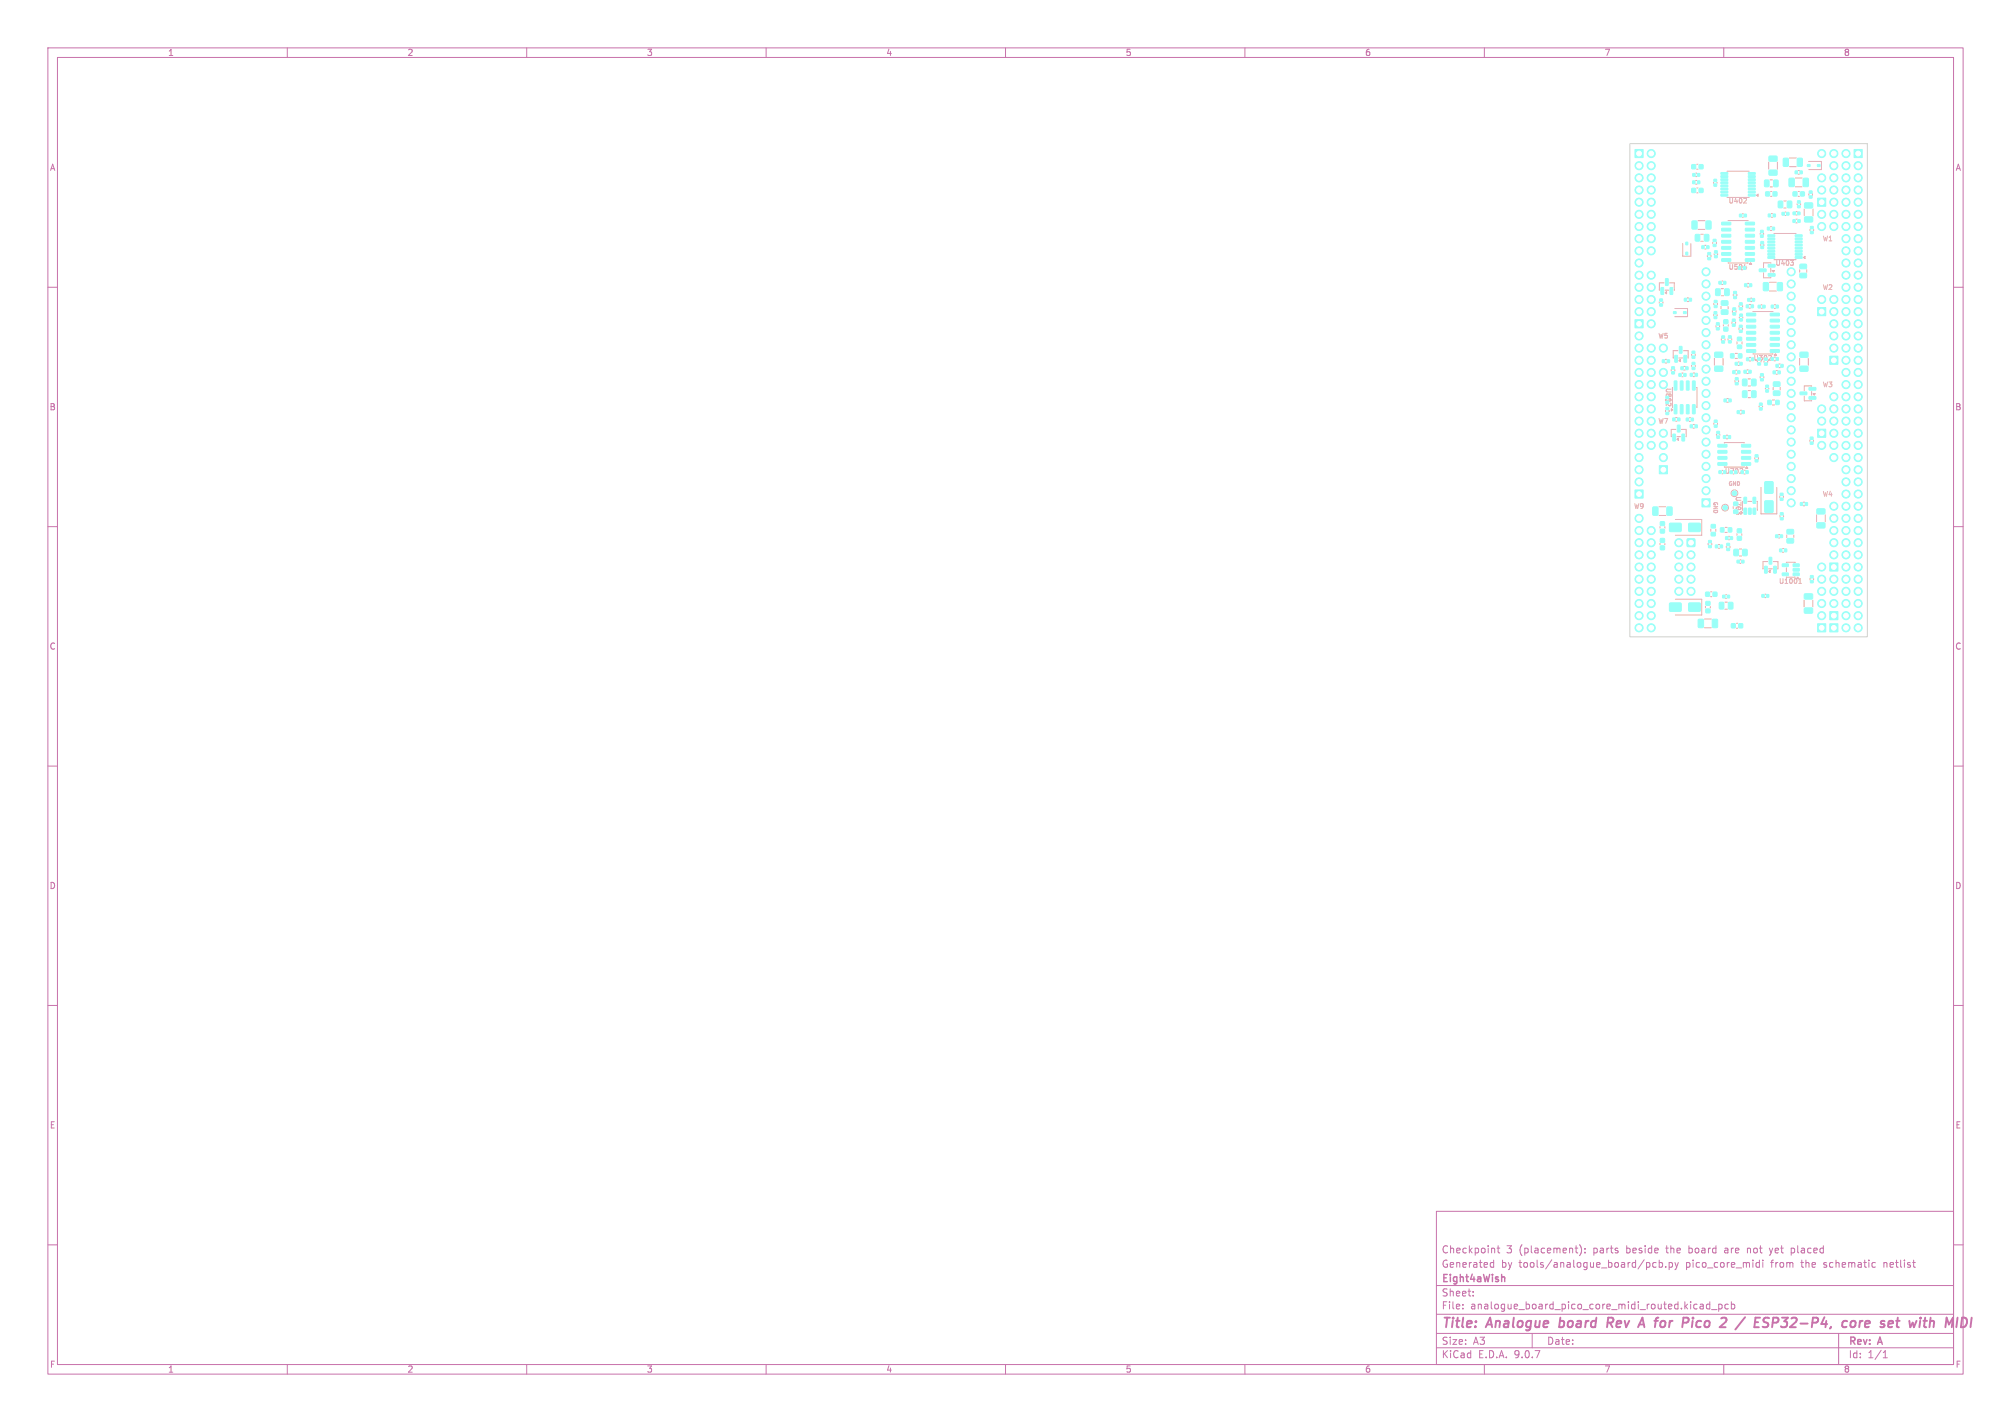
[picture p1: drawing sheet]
<svg xmlns="http://www.w3.org/2000/svg" width="420mm" height="297mm" viewBox="0 0 420 297" stroke-linecap="round" stroke-linejoin="round" font-family="sans-serif">
<defs><g id="words">
<g font-size="2.8" fill="#c872ab">
<text x="301" y="277.9">Title:</text>
<text x="310.6" y="277.9">Analogue</text>
<text x="326.5" y="277.9">board</text>
<text x="337.3" y="277.9">Rev</text>
<text x="344.9" y="277.9">A</text>
<text x="348.9" y="277.9">for</text>
<text x="355.4" y="277.9">Pico</text>
<text x="364.2" y="277.9">2</text>
<text x="368.4" y="277.9">/</text>
<text x="372.9" y="277.9">ESP32-P4,</text>
<text x="392" y="277.9">core</text>
<text x="400.8" y="277.9">set</text>
<text x="407.6" y="277.9">with</text>
</g>
<g font-size="2.1" fill="#c872ab">
<text x="301" y="262">Checkpoint</text>
<text x="314.6" y="262">3</text>
<text x="317.3" y="262">(placement):</text>
<text x="332.9" y="262">parts</text>
<text x="339.9" y="262">beside</text>
<text x="348.4" y="262">the</text>
<text x="353.2" y="262">board</text>
<text x="360.8" y="262">are</text>
<text x="365.7" y="262">not</text>
<text x="370.6" y="262">yet</text>
<text x="375.1" y="262">placed</text>
<text x="301" y="268.2">Eight4aWish</text>
<text x="301" y="265">Generated</text>
<text x="313.5" y="265">by</text>
<text x="317.3" y="265">tools/analogue_board/pcb.py</text>
<text x="352.2" y="265">pico_core_midi</text>
<text x="370.2" y="265">from</text>
<text x="376.6" y="265">the</text>
<text x="381.4" y="265">schematic</text>
<text x="394" y="265">netlist</text>
<text x="301" y="273.7">File:</text>
<text x="301" y="271">Sheet:</text>
<text x="307.1" y="273.7">analogue_board_pico_core_midi_routed.kicad_pcb</text>
<text x="301" y="281.1">Size:</text>
<text x="307.6" y="281.1">A3</text>
<text x="323" y="281.1">Date:</text>
<text x="386" y="281.3">Rev:</text>
<text x="392.4" y="281.3">A</text>
<text x="301" y="283.9">KiCad</text>
<text x="308.7" y="283.9">E.D.A.</text>
<text x="316.3" y="283.9">9.0.7</text>
<text x="386" y="283.9">Id:</text>
<text x="390.1" y="283.9">1/1</text>
</g>
<g font-size="1.8" fill="#c872ab">
<text x="35" y="11.9">1</text>
<text x="85" y="11.9">2</text>
<text x="135" y="11.9">3</text>
<text x="185" y="11.9">4</text>
<text x="235" y="11.9">5</text>
<text x="285" y="11.9">6</text>
<text x="335" y="11.9">7</text>
<text x="385" y="11.9">8</text>
<text x="10.3" y="35.9">A</text>
<text x="408.3" y="35.9">A</text>
<text x="10.3" y="85.9">B</text>
<text x="408.2" y="85.9">B</text>
<text x="10.3" y="135.9">C</text>
<text x="408.2" y="135.9">C</text>
<text x="10.3" y="185.9">D</text>
<text x="408.2" y="185.9">D</text>
<text x="10.3" y="235.9">E</text>
<text x="408.3" y="235.9">E</text>
<text x="10.3" y="285.9">F</text>
<text x="35" y="286.9">1</text>
<text x="85" y="286.9">2</text>
<text x="135" y="286.9">3</text>
<text x="185" y="286.9">4</text>
<text x="235" y="286.9">5</text>
<text x="285" y="286.9">6</text>
<text x="335" y="286.9">7</text>
<text x="385" y="286.9">8</text>
<text x="408.3" y="285.9">F</text>
</g>
<g font-size="1.4" fill="#e8b2a7">
<text x="360.9" y="42.7">U402</text>
<text x="380.5" y="50.6">W1</text>
<text x="370.7" y="55.7">U403</text>
<text x="380.5" y="60.7">W2</text>
<text x="346.2" y="70.9">W5</text>
<text x="380.5" y="81.1">W3</text>
<text x="346.2" y="88.7">W7</text>
<text x="341.1" y="106.5">W9</text>
<text x="380.5" y="103.9">W4</text>
<text x="371.4" y="122.1">U1001</text>
</g>
<g font-size="1.4" fill="#9afff8">
<text x="360.9" y="56.5">U504</text>
<text x="366.1" y="75.5">U302</text>
<text x="347.7" y="80.9" transform="rotate(90 347.7 80.9)">U802</text>
<text x="360.1" y="99.1">U702</text>
<text x="362.3" y="103.6" transform="rotate(90 362.3 103.6)">U703</text>
</g>
<g font-size="1.1" fill="#e8b2a7">
<text x="360.9" y="101.6">GND</text>
<text x="357.7" y="104.7" transform="rotate(90 357.7 104.7)">GND</text>
</g>
</g></defs>
<g fill="none" stroke="#c872ab" stroke-width=".21">
<path d="M10 10h400v277h-400zM12 12h396v273h-396zM60 10v2M110 10v2M160 10v2M210 10v2M260 10v2M310 10v2M360 10v2M10 60h2M408 60h2M10 110h2"/>
<path d="M408 110h2M10 160h2M408 160h2M10 210h2M408 210h2M300 253h108v32h-108zM329.9 260a1.72 1.72 0 0 1 0 2.3M10 260h2M300 278.5h108M300 274.5h108M300 268.5h108M305.5 273.2v.2"/>
<path d="M305.5 272.5v.1M307.7 270.5v.2M307.7 269.8v.1M311.4 264.6h.5M311.4 263.8h.5M311.9 263.2v1.5M312.1 260.8l.1 .9M312.7 260.7h.5M312.9 260.2v1.3l.3 .2M320 278.5v3M328.9 260.7h.6M329.4 261.7h.1"/>
<path d="M331 261.5v.2M331 260.8v.1M345.9 263.8l-.5-.1-.2 .3 .1 .6h.6M346.5 263.8l.4-.1 .3 .3-.1 .6h-.6M346.5 263.2v1.5M347.9 264.5v.2M348.6 263.8l.4-.1 .3 .3-.1 .6h-.6M348.6 263.7v1.5M349.8 263.7l.4 1M350.2 264.7l-.4 .5M350.5 263.7l-.3 1M355.1 272.5h.6v.9"/>
<path d="M355.1 273.3h.6M355.7 272.7l-.6 .2M357.1 272.5l-.4-.1-.3 .3 .1 .6h.6M357.1 271.9v1.5M357.4 273.5h1.2M358.9 272.5l.5-.1 .3 .3-.2 .6h-.6M358.9 272.4v1.5M360.2 261.2v.4M360.9 272.5l-.4-.1-.3 .3 .2 .6h.5M361.6 272.5l.4-.1 .3 .3-.1 .6h-.6M361.6 271.9v1.5M364.9 260.7v1"/>
<path d="M365.2 260.7l-.3 .1M366.8 264.5l.2 .2 .4-.1M367.4 263.8l-.4-.1-.2 .1M367.4 263.2v1.5M368.2 263.2v.1M368.2 263.7v1M369.5 260.7l.4 1-.4 .5M374.1 260.8h.6M374.1 261.6h.6M374.1 260.7v1.5M384 278.5v6.5M391.2 263.7l.5 .1"/>
<path d="M391.7 264.6l-.5 .1M408 260h2M60 285v2M110 285v2M160 285v2M210 285v2M260 285v2M300 281.5h108M310 285v2M360 285v2M393.3 283.6h.9M393.3 282.5l.4-.4v1.5"/>
</g>
<g fill="none" stroke="#c872ab" stroke-width=".4">
<path d="M325.6 277.1l.2 .1M325.9 275.2l-.3 2M336.2 276.3l.6 .9M336.6 275.2h-.7l-.3 2M336.7 276.2l-1 .1M347.8 276.1v.7M354.7 275.9l-.4 .4-.1 .5 .2 .3 .6 .1M364.5 275.1l-2.1 2.6M366.4 277.2h.9M366.5 276.2h.7M366.6 275.2h1M370.3 275.2l1 .1a.58 .58 0 0 1-.3 1h-.8"/>
<path d="M371.9 277l.3 .2M387.5 276.1v.7M388.5 275.9l-.2 1.3M389 275.9l-.4 .1-.2 .3M389.5 276.5l1-.2-.1-.3h-.7l-.2 .9 .2 .3 .6-.1M396.3 275.2l-.2 1.7M400.3 275.9l-.6 1.3-.2-.9-.5 .9M407 276.6l-.5-1.4-.2 2"/>
</g>
<path d="M314 266.7l.3 .2v.8" fill="none" stroke="#c872ab" stroke-width=".3"/>
<g fill="none" stroke="#e8b2a7" stroke-width=".21">
<path d="M354.1 37.7h.3M354.1 38.5h.3M354.1 36.2h.3M354.1 36.9h.3M354.3 34.3h.3M354.3 35.3h.3M354.3 39.3h.3M357.9 38.1v.2M358.6 38.1v.2M360.7 35.8h4.6M369.4 33.9v1.4M369.7 37.6h.5"/>
<path d="M369.7 39h.5M369.8 40h.3M371.2 33.9v1.4M373.7 33h1.4M373.7 34.8h1.4M374.9 37.2h1.5M374.9 39h1.5M375.5 35.6h.3M375.5 36.4h.3M375.5 40h.3M377.7 33.7h2.7v1.7h-2.7M347.6 59.1h-1v1.5"/>
<path d="M348.7 59.1h1l-.1 1.5M351.4 50.9v2.6h1.7v-2.6M354.3 40.3h.3M354.6 46.1h1.5M354.6 47.9h1.5M355.2 48.9h.5M355.2 50.4h.5M356 51.2h.3M356 52h.3M356.6 53.3v.4M357.3 53.3v.4M357.7 50.6v.3"/>
<path d="M358 53v.2M358.5 50.6v.3M358.7 53v.2M359.6 58.7h.2M359.6 59.4h.2M360.7 41.2h4.6M360.9 46.1h4.1M360.9 54.9h4.1M363.9 44.7h.2M363.9 45.4h.2M364.2 55.9h.6M364.7 41.5v.3l-.6 .6h.7"/>
<path d="M364.9 59.2h.4M364.9 59.9h.4M367.6 48.7v.2M367.7 51.1v.2M368.3 57v1h1.5M368.3 48.7v.2M368.4 51.1v.2M369.5 59h1.5M369.7 47.4h.3M369.7 48.1h.3M369.8 41h.3M369.8 54.9h-1.5v1"/>
<path d="M369.8 56.1v.7M369.9 44.6h.3M369.9 45.4h.3M370.5 54.2h4.6M370.5 48.8h4.6M372.5 42h.6M372.5 43.4h.6M372.8 44.3h.2M372.8 45h.2M373.9 54.4h.7l-.4 .4M374.5 54.8v.6M375 45.8h.4"/>
<path d="M375 46.5h.4M375.1 44.2h.2M375.1 44.9h.2M375.3 42.6v.2M375.5 41h.3M375.9 56.3v.6M376 42.6v.2M376.8 43.6v1.5M377.3 56.3v.6M377.8 40.5v.3M378 47.9v.3M378.5 40.5v.3"/>
<path d="M378.6 43.6v1.5M378.8 47.9v.3M346.5 63v.3M347.3 63v.3M347.7 60.6h.8M347.8 75.1h.3M347.8 75.8h.3M349 77.2v.3M349.8 64.4h2.6v1.7h-2.6M349.8 77.2v.3M350.4 73.2h-1l.1 1.6M350.6 74.8h.8"/>
<path d="M351.2 77.9h.3M351.2 78.7h.3M351.6 73.2h1l-.1 1.6M351.6 77.3h.4M351.6 76.5h.4M352.4 63h.3M352.4 62.2h.3M353.3 73.9v.3M353.3 76.3v.3M353.6 78.7h.3M353.6 77.9h.3M354.1 73.9v.3"/>
<path d="M354.1 76.3v.3M357.9 65.7v.2M357.9 63.3v.3M358 74.8v1.5M358.4 68v.3M358.6 65.7v.2M358.7 63.3v.3M359.1 68v.3M359.4 64v.5M359.5 60.3h.5M359.5 61.8h.5M359.5 70.8v.3"/>
<path d="M359.9 74.8v1.5M359.9 67.8v.3M360.3 70.8v.3M360.9 70.7v.3M360.9 64v.5M360.9 67.8v.3M361.7 70.7v.3M361.7 67.2v.4M361.8 64.9v.3M362 61.5v.3M362.3 79.5v.3M362.4 73.8h.4"/>
<path d="M362.4 74.9h.4M362.5 67.2v.4M362.5 77.3h.3M362.5 78.1h.3M362.6 64.9v.3M362.7 61.5v.3M362.8 71.4v.5M363 75.6h.2M363 76.3h.2M363.1 79.5v.3M363.2 68.5v.3M363.2 63.8v.3"/>
<path d="M363.3 66.2v.2M363.8 71.4v.5M363.9 68.5v.3M363.9 63.8v.3M364 66.2v.2M364.8 77.3h.3M364.8 78h.3M365.1 79.1h.5M365.3 63.6h.3M365.3 64.4h.3M365.4 74.7h.3M365.4 75.4h.3"/>
<path d="M365.6 62.3h.2M365.6 63h.2M366.1 65.1h4.1M366.1 73.9h4.1M367.6 78.6v.3M367.8 64.4h.2M367.8 63.7h.2M368.4 78.6v.3M369.5 60.8h1.5M369.9 74.3v.4l-.6 .5h.7M370.5 64.4h.3M370.5 63.6h.3"/>
<path d="M370.5 74.6h.3M370.5 75.4h.3M370.9 77.4h.3M370.9 78.2h.3M371.5 76h.3M371.5 76.8h.3M375.8 74.8v1.5M377.7 74.8v1.5M347.8 85.7v.3M348.6 85.7v.3M348.9 84.7h-.3l-.6-.6v.7M349.4 80.9v4.2"/>
<path d="M349.9 87.2h.4M349.9 88h.4M350 89.7h-1l.1 1.5M350.2 91.2h.8M351.1 89.7h1v1.5M352.8 87.2h.3M352.8 88h.3M353.6 88.7h.3M353.6 89.4h.3M354.3 80.9v4.2M357.9 88.3v.3M358.5 90.7v.2"/>
<path d="M358.7 88.3v.3M359.2 90.7v.2M359.6 98.2h.2M359.6 99h.2M360.1 92.5h4.1M360.1 97.5h4.1M360.5 90.9h.3M360.5 91.7h.3M360.6 83.3h.4M360.6 84h.4M363.4 85.7h.3M363.4 86.5h.3"/>
<path d="M363.9 97.9v.4l-.6 .6h.7M364.2 98.2h.3M364.2 99h.3M365.1 80.6h.5M365.1 81.6h.5M365.1 83.1h.5M366.5 95.6v.3M367.2 95.6v.3M367.4 84.8v.2M368.1 84.8v.2M368.7 81.1v.2M369.4 81.1v.2"/>
<path d="M370.1 83.5h.5M370.1 84.6h.5M370.3 80.9v.5M371.8 80.9v.5M376.8 82.7v1h1.5M378 91.9v.3M378.3 80.6h-1.5v1M378.3 81.8v.7M378.7 91.9v.3M346.5 105.8h1.4M346.5 107.7h1.4M346.7 110v.3"/>
<path d="M346.7 113.5v.3M347.7 110v.3M347.7 113.5v.3M349.9 108.5h5.5v3.3h-5.5M356.7 113.5v.3M357.3 110.5v.5M357.5 113.5v.3M358.3 110.5v.5M358.8 113.7h.3M358.8 114.5h.3M360.3 110.2h.4M360.3 111.2h.4"/>
<path d="M360.5 114.1v.3M361 112h.2M361 112.7h.2M361.3 114.1v.3M362.6 107.3h.6M362.7 111.5v.3M363.3 114.7h.4M363.3 116.1h.4M363.4 116.9h.2M363.4 117.7h.2M363.6 106.8v.6l-.4-.3M363.8 111.5v.3"/>
<path d="M363.9 104.7v1.8M365.1 104.7h.7M367 104.7v1.8M367.8 101.8v5.5h3.3v-5.5M369.2 117.3h-1v1.5M369.4 118.8h.7M370.3 117.3h1v1.5M371.4 111.6h.3M371.4 112.4h.3M371.7 103.6v.3M371.7 107.7v.3M372.3 114.6h.3"/>
<path d="M372.3 115.3h.3M372.5 103.6v.3M372.5 107.7v.3M373.1 117.5h1.8M373.1 118.6v.8M373.2 111.7v.6M374.6 111.7v.6M376.6 104.9h.3M376.6 105.6h.3M379.4 107.5v1.5M381.2 107.5v1.5M349.9 125.2h5.5v3.3h-5.5"/>
<path d="M356 129.3h1.4M356 131.1h1.4M356.2 126.6v.4M357.2 126.6v.4M357.2 123.6h.3M357.2 124.6h.3M360.2 125.8h.6M360.2 127.2h.6M360.4 124.2h.2M360.4 125h.2M362.6 130.2h.3M362.6 131.2h.3"/>
<path d="M368.6 124.1h.2M368.6 124.8h.2M373.1 120.5h1.8M375.7 121.9h.5M375.8 121.1l.1-.2v1M376.8 125.3v1.5M378 120.8v.3M378.6 125.3v1.5M378.8 120.8v.3"/>
<circle cx="360.3" cy="106" r=".7"/>
<circle cx="362.2" cy="103" r=".7"/>
</g>
<g fill="#e8b2a7" stroke="#e8b2a7" stroke-width=".21">
<path d="M364.8 97.5l.2 .3h-.5z"/>
<path d="M369.4 119.3l.3-.2v.5z"/>
<path d="M376.6 53.8l.4-.3v.5z"/>
<path d="M366.8 40.8l.4-.3v.5z"/>
<path d="M370.1 56.5h.5l-.2 .3z"/>
<path d="M375.4 120.5l.3 .3h-.5z"/>
<path d="M350.6 75.3l.4-.2v.4z"/>
<path d="M378.6 82.2h.5l-.2 .3z"/>
<path d="M370.8 73.9l.2 .3h-.5z"/>
<path d="M365.6 54.9l.2 .3h-.5z"/>
<path d="M350.2 91.7l.3-.2v.5z"/>
<path d="M347.7 61.1l.4-.2v.5z"/>
<path d="M363.6 106.8l.3 .3-.3 .2z"/>
<path d="M349 85.4l.4 .2-.4 .2z"/>
</g>
<g fill="#9afff8" stroke="#9afff8" stroke-width=".21">
<path d="M379.6 130.3h1.7v1.7h-1.7z"/>
<path d="M341.5 66.8h1.7v1.7h-1.7z"/>
<path d="M382.1 117.6h1.7v1.7h-1.7z"/>
<path d="M379.6 41.4h1.7v1.7h-1.7z"/>
<path d="M341.5 31.2h1.7v1.7h-1.7z"/>
<path d="M341.5 102.3h1.7v1.7h-1.7z"/>
<path d="M382.1 127.7h1.7v1.7h-1.7z"/>
<path d="M382.1 130.3h1.7v1.7h-1.7z"/>
<path d="M346.5 97.3h1.7v1.7h-1.7z"/>
<path d="M379.6 64.2h1.7v1.7h-1.7z"/>
<path d="M355.4 104.2h1.7v1.7h-1.7z"/>
<path d="M352.4 112.6h1.5v1.5h-1.5z"/>
<path d="M382.1 74.4h1.7v1.7h-1.7z"/>
<path d="M379.6 89.6h1.7v1.7h-1.7z"/>
<path d="M387.2 31.2h1.7v1.7h-1.7z"/>
<path d="M367.5 85.2h.5v.4h-.5z"/>
<path d="M367.5 84.2h.5v.5h-.5z"/>
<path d="M376.9 127h1.5l.2 .2v.7l-.3 .2h-1.4l-.1-.2z"/>
<path d="M376.9 124.1l1.5-.1 .2 .2v.8l-.3 .2-1.4-.1-.1-.2z"/>
<path d="M361 110.3h.7v.8h-.7z"/>
<path d="M359.3 110.3h.7v.8h-.7z"/>
<path d="M373.1 44.4h.5v.5h-.5z"/>
<path d="M372.2 44.4h.5v.5h-.5z"/>
<path d="M375.9 35.7h.5v.6h-.5z"/>
<path d="M374.9 35.7h.5v.6h-.5z"/>
<path d="M357.8 123.7h.7v.8h-.7z"/>
<path d="M356.2 123.7h.8v.8h-.8z"/>
<path d="M375.9 76.5h1.6l.1 .2v.7l-.2 .2h-1.4l-.1-.3z"/>
<path d="M375.9 73.6l1.6-.1 .1 .3v.7l-.2 .2-1.4-.1-.1-.2z"/>
<path d="M359 98.3h.5v.6h-.5z"/>
<path d="M364.6 98.3h.5v.6h-.5z"/>
<path d="M363.6 98.3h.5v.6h-.5z"/>
<path d="M375.5 45.9h.4v.5h-.4z"/>
<path d="M374.5 45.9h.4v.5h-.4z"/>
<path d="M357.8 51h.6v.5h-.6z"/>
<path d="M357.8 50h.6v.5h-.6z"/>
<path d="M358.1 53.3h.5v.5h-.5z"/>
<path d="M358.1 52.4h.5v.5h-.5z"/>
<path d="M370.4 81.7l1.2-.1 .2 .3v.6l-.3 .1h-1l-.2-.2z"/>
<path d="M370.4 79.8l1.2-.1 .2 .3v.6l-.3 .1h-1l-.2-.2z"/>
<path d="M352.1 52.7h.4v.5h-.4z"/>
<path d="M352.1 50.6h.4v.5h-.4z"/>
<path d="M365.8 79.2l.7-.1 .3 .2v1.1l-.2 .2h-.6l-.2-.2z"/>
<path d="M363.9 79.2l.7-.1 .3 .2v1.1l-.2 .2h-.6l-.2-.2z"/>
<path d="M363.4 75.7h.4v.5h-.4z"/>
<path d="M362.4 75.7h.5v.5h-.5z"/>
<path d="M368.6 104.6h1.7v2.4h-1.7z"/>
<path d="M368.6 100.6h1.7v2.4h-1.7z"/>
<path d="M364.2 44.7h.5v.6h-.5z"/>
<path d="M363.3 44.7h.5v.6h-.5z"/>
<path d="M364 114.8l.7-.1 .2 .2v.9l-.1 .3h-.7l-.2-.2z"/>
<path d="M362.1 114.8l.7-.1 .3 .2v.9l-.2 .3h-.6l-.2-.2z"/>
<path d="M370.1 47.5h.5v.5h-.5z"/>
<path d="M369.1 47.5h.5v.5h-.5z"/>
<path d="M373.3 42h.7l.2 .1v1.1l-.1 .2h-.6l-.2-.1z"/>
<path d="M371.4 42h.7l.2 .1v1.1l-.1 .2h-.6l-.2-.1z"/>
<path d="M358 63.8h.6v.4h-.6z"/>
<path d="M358 62.8h.6v.4h-.6z"/>
<path d="M353.4 74.4h.6v.4h-.6z"/>
<path d="M353.4 73.4h.6v.4h-.6z"/>
<path d="M375.4 42.9h.6v.5h-.6z"/>
<path d="M375.4 41.9h.6v.5h-.6z"/>
<path d="M377 105h.5v.5h-.5z"/>
<path d="M376 105h.5v.5h-.5z"/>
<path d="M376 40.1h.8v.8h-.8z"/>
<path d="M374.5 40.1h.8v.8h-.8z"/>
<path d="M363.7 96.6h1.8l.1 .5-1.8 .1z"/>
<path d="M363.7 95.4l1.8-.1 .1 .5-1.8 .1z"/>
<path d="M363.7 94.1h1.8l.1 .5-1.8 .1z"/>
<path d="M363.7 92.8h1.8l.1 .5-1.8 .1z"/>
<path d="M358.8 92.8h1.8l.1 .5-1.9 .1z"/>
<path d="M358.8 94.1h1.8l.1 .5-1.9 .1z"/>
<path d="M358.8 95.4l1.8-.1 .1 .5-1.9 .1z"/>
<path d="M358.8 96.6h1.8l.1 .5-1.9 .1z"/>
<path d="M371.9 76.1h.5v.6h-.5z"/>
<path d="M370.9 76.1h.5v.6h-.5z"/>
<path d="M363.3 69h.5v.4h-.5z"/>
<path d="M363.3 67.9h.5v.5h-.5z"/>
<path d="M367.8 51.4h.5v.5h-.5z"/>
<path d="M367.8 50.5h.5v.4h-.5z"/>
<path d="M371.8 104h.6v.5h-.6z"/>
<path d="M371.8 103h.6v.5h-.6z"/>
<path d="M356 49l.7-.1 .2 .2v1l-.1 .3h-.6l-.3-.2z"/>
<path d="M354.1 49l.7-.1 .2 .2v1l-.1 .3h-.6l-.3-.2z"/>
<path d="M365.7 63.7h.5v.6h-.5z"/>
<path d="M364.7 63.7h.5v.6h-.5z"/>
<path d="M361.8 67.7h.6v.4h-.6z"/>
<path d="M361.8 66.7h.6v.4h-.6z"/>
<path d="M368.5 118.3h.6l-.1 1.4-.5-.1z"/>
<path d="M370.4 118.3h.6l-.1 1.4-.5-.1z"/>
<path d="M369.5 116.4l.5 .1v1.3h-.5z"/>
<path d="M365.4 59.3h.4v.5h-.4z"/>
<path d="M364.4 59.3h.4v.5h-.4z"/>
<path d="M363.3 64.3h.5v.4h-.5z"/>
<path d="M363.3 63.2h.5v.5h-.5z"/>
<path d="M354.9 34.4h.7v.8h-.7z"/>
<path d="M353.3 34.4h.8v.8h-.8z"/>
<path d="M365.3 77.4h.4v.5h-.4z"/>
<path d="M364.2 77.4h.5v.5h-.5z"/>
<path d="M372.7 114.7h.4v.5h-.4z"/>
<path d="M371.7 114.7h.4v.5h-.4z"/>
<path d="M351.7 78h.4v.6h-.4z"/>
<path d="M350.6 78h.5v.6h-.5z"/>
<path d="M351.6 65.1h.5v.4h-.5z"/>
<path d="M349.5 65.1h.5v.4h-.5z"/>
<path d="M360 68.4h.8v.7h-.8z"/>
<path d="M360 66.8h.8v.8h-.8z"/>
<path d="M371.3 77.5h.5v.6h-.5z"/>
<path d="M370.3 77.5h.5v.6h-.5z"/>
<path d="M368.9 124.2h.5v.5h-.5z"/>
<path d="M368 124.2h.4v.5h-.4z"/>
<path d="M370.4 37.6h.7l.3 .1v1.1l-.2 .2h-.6l-.2-.1z"/>
<path d="M368.5 37.6h.7l.3 .1v1.1l-.2 .2h-.6l-.2-.1z"/>
<path d="M363.1 73.9h.7v.8h-.7z"/>
<path d="M361.4 73.9h.7v.8h-.7z"/>
<path d="M368.1 63.8h.5v.5h-.5z"/>
<path d="M367.2 63.8h.5v.5h-.5z"/>
<path d="M370.3 44.7h.5v.6h-.5z"/>
<path d="M369.3 44.7h.5v.6h-.5z"/>
<path d="M375.4 33.1l.8-.1 .2 .2v1.3l-.1 .3h-.7l-.3-.2z"/>
<path d="M372.5 33.1l.8-.1 .2 .2v1.3l-.1 .3h-.8l-.2-.2z"/>
<path d="M363.7 117h.5v.6h-.5z"/>
<path d="M362.8 117h.5v.6h-.5z"/>
<path d="M358.5 68.4h.5v.5h-.5z"/>
<path d="M358.5 67.4h.5v.5h-.5z"/>
<path d="M359.6 71.2h.6v.5h-.6z"/>
<path d="M359.6 70.2h.6v.4h-.6z"/>
<path d="M347.9 86.1h.6v.5h-.6z"/>
<path d="M347.9 85.1h.6v.5h-.6z"/>
<path d="M360.2 60.4l.7-.1 .2 .2 .1 1-.2 .2-.6 .1-.2-.2z"/>
<path d="M358.3 60.4l.7-.1 .2 .2 .1 1-.2 .2-.6 .1-.2-.2z"/>
<path d="M356.8 113.9h.6v.5h-.6z"/>
<path d="M356.8 112.9h.6v.5h-.6z"/>
<path d="M368.8 81.4h.5v.5h-.5z"/>
<path d="M368.8 80.5h.5v.4h-.5z"/>
<path d="M374.9 53.6h1.4l.1 .3-1.4 .1z"/>
<path d="M374.9 53l1.4-.1 .1 .4h-1.4z"/>
<path d="M374.9 52.3h1.4l.1 .3-1.4 .1z"/>
<path d="M374.9 51.7l1.4-.1 .1 .4h-1.4z"/>
<path d="M374.9 51h1.4l.1 .3-1.4 .1z"/>
<path d="M374.9 50.4l1.4-.1 .1 .4h-1.4z"/>
<path d="M374.9 49.7h1.4l.1 .3-1.4 .1z"/>
<path d="M374.9 49.1l1.4-.1 .1 .4h-1.4z"/>
<path d="M369.2 49.1l1.4-.1 .1 .4h-1.4z"/>
<path d="M369.2 49.7h1.4l.1 .3-1.4 .1z"/>
<path d="M369.2 50.4l1.4-.1 .1 .4h-1.4z"/>
<path d="M369.2 51h1.4l.1 .3-1.4 .1z"/>
<path d="M369.2 51.7l1.4-.1 .1 .4h-1.4z"/>
<path d="M369.2 52.3h1.4l.1 .3-1.4 .1z"/>
<path d="M369.2 53l1.4-.1 .1 .4h-1.4z"/>
<path d="M369.2 53.6h1.4l.1 .3-1.4 .1z"/>
<path d="M378.1 121.2h.6v.5h-.6z"/>
<path d="M378.1 120.2h.6v.5h-.6z"/>
<path d="M361 91h.4v.6h-.4z"/>
<path d="M359.9 91h.5v.6h-.5z"/>
<path d="M353.4 76.7h.6v.5h-.6z"/>
<path d="M353.4 75.7h.6v.5h-.6z"/>
<path d="M346.8 114h.8v.8h-.8z"/>
<path d="M346.8 112.5h.8v.8h-.8z"/>
<path d="M356.7 53.8h.5v.4h-.5z"/>
<path d="M356.7 52.8h.5v.4h-.5z"/>
<path d="M361 71.2h.6v.4h-.6z"/>
<path d="M361 70.1h.6v.5h-.6z"/>
<path d="M367.7 79.1h.6v.4h-.6z"/>
<path d="M367.7 78.1h.6v.4h-.6z"/>
<path d="M363.2 130.3h.7v.8h-.7z"/>
<path d="M361.6 130.3h.8v.8h-.8z"/>
<path d="M367.7 49.1h.5v.5h-.5z"/>
<path d="M367.7 48.1h.5v.5h-.5z"/>
<path d="M376.6 37.3l.9-.1 .2 .2v1.4l-.2 .2h-.7l-.2-.2z"/>
<path d="M373.7 37.3l.8-.1 .2 .2 .1 1.4-.2 .2h-.7l-.3-.2z"/>
<path d="M370.9 63.7h.5v.6h-.5z"/>
<path d="M369.9 63.7h.5v.6h-.5z"/>
<path d="M371.8 111.7h.5v.6h-.5z"/>
<path d="M370.8 111.7h.5v.6h-.5z"/>
<path d="M376.9 45.3h1.5l.2 .2v.7l-.3 .2h-1.3l-.2-.3z"/>
<path d="M376.9 42.4h1.5l.2 .2v.7l-.3 .2-1.3-.1-.2-.2z"/>
<path d="M348.2 75.2h.5v.5h-.5z"/>
<path d="M347.2 75.2h.4v.5h-.4z"/>
<path d="M354.9 39.4h.7v.8h-.7z"/>
<path d="M353.3 39.4h.8v.8h-.8z"/>
<path d="M353.2 87.3h.5v.6h-.5z"/>
<path d="M352.2 87.3h.4v.6h-.4z"/>
<path d="M378.1 92.3h.5v.5h-.5z"/>
<path d="M378.1 91.3h.5v.5h-.5z"/>
<path d="M358 66.1h.5v.4h-.5z"/>
<path d="M358 65.1h.5v.5h-.5z"/>
<path d="M375.4 44.3h.5v.5h-.5z"/>
<path d="M374.5 44.3h.5v.5h-.5z"/>
<path d="M362.4 79.9h.6v.5h-.6z"/>
<path d="M362.4 78.9h.6v.4h-.6z"/>
<path d="M362.9 72.1h.8v.7h-.8z"/>
<path d="M362.9 70.4h.8v.7h-.8z"/>
<path d="M370.9 74.7h.5v.6h-.5z"/>
<path d="M369.9 74.7h.5v.6h-.5z"/>
<path d="M352.7 109.3h2.4v1.7h-2.4z"/>
<path d="M348.7 109.3h2.4v1.7h-2.4z"/>
<path d="M354 78h.5v.6h-.5z"/>
<path d="M353 78h.5v.6h-.5z"/>
<path d="M365.1 40.6h1.4l.1 .3-1.4 .1z"/>
<path d="M365.1 40l1.4-.1 .1 .4h-1.4z"/>
<path d="M365.1 39.3h1.4l.1 .3-1.4 .1z"/>
<path d="M365.1 38.7l1.4-.1 .1 .4h-1.4z"/>
<path d="M365.1 38h1.4l.1 .3-1.4 .1z"/>
<path d="M365.1 37.4l1.4-.1 .1 .4h-1.4z"/>
<path d="M365.1 36.7h1.4l.1 .3-1.4 .1z"/>
<path d="M365.1 36.1l1.4-.1 .1 .4h-1.4z"/>
<path d="M359.4 36.1l1.4-.1 .1 .4h-1.4z"/>
<path d="M359.4 36.7h1.4l.1 .3-1.4 .1z"/>
<path d="M359.4 37.4l1.4-.1 .1 .4h-1.4z"/>
<path d="M359.4 38h1.4l.1 .3-1.4 .1z"/>
<path d="M359.4 38.7l1.4-.1 .1 .4h-1.4z"/>
<path d="M359.4 39.3h1.4l.1 .3-1.4 .1z"/>
<path d="M359.4 40l1.4-.1 .1 .4h-1.4z"/>
<path d="M359.4 40.6h1.4l.1 .3-1.4 .1z"/>
<path d="M346.8 110.6h.8v.7h-.8z"/>
<path d="M346.8 109h.8v.7h-.8z"/>
<path d="M359.3 113.8h.4v.6h-.4z"/>
<path d="M358.3 113.8h.4v.6h-.4z"/>
<path d="M361.3 112.1h.5v.6h-.5z"/>
<path d="M360.4 112.1h.5v.6h-.5z"/>
<path d="M369.3 57.2l1.3-.1 .1 .5-1.3 .1z"/>
<path d="M369.3 55.3l1.3-.1 .1 .5-1.3 .1z"/>
<path d="M367.4 56.2h1.4l.1 .5h-1.4z"/>
<path d="M358 38.4h.5v.5h-.5z"/>
<path d="M358 37.5h.5v.4h-.5z"/>
<path d="M361.1 83.4h.4v.5h-.4z"/>
<path d="M360.1 83.4h.4v.5h-.4z"/>
<path d="M374.5 119.7h1.2l.1 .5h-1.2z"/>
<path d="M374.5 118.7h1.2l.1 .5-1.2 .1z"/>
<path d="M374.5 117.8h1.2l.1 .5h-1.2z"/>
<path d="M372.2 117.8h1.2l.1 .5h-1.2z"/>
<path d="M372.2 119.7h1.2l.1 .5h-1.2z"/>
<path d="M366 62.4h.4v.5h-.4z"/>
<path d="M365 62.4h.5v.5h-.5z"/>
<path d="M361.9 65.3h.6v.5h-.6z"/>
<path d="M361.9 64.3h.6v.5h-.6z"/>
<path d="M349.1 77.6h.6v.5h-.6z"/>
<path d="M349.1 76.6h.6v.5h-.6z"/>
<path d="M357.4 111.2h.8v.7h-.8z"/>
<path d="M357.4 109.6h.8v.7h-.8z"/>
<path d="M363.8 85.8h.5v.6h-.5z"/>
<path d="M362.8 85.8h.5v.6h-.5z"/>
<path d="M365.8 81.7l.7-.1 .3 .2v1l-.2 .2-.6 .1-.2-.2z"/>
<path d="M363.9 81.7l.7-.1 .3 .2v1l-.2 .2-.6 .1-.2-.2z"/>
<path d="M367.1 75.8h.6v.4h-.6z"/>
<path d="M358.6 91.1h.5v.4h-.5z"/>
<path d="M358.6 90.1h.5v.5h-.5z"/>
<path d="M362.9 77.4h.5v.6h-.5z"/>
<path d="M361.9 77.4h.4v.6h-.4z"/>
<path d="M369.5 35.6l1.5-.1 .2 .2-.1 .8-.2 .1h-1.3l-.2-.2z"/>
<path d="M369.5 32.6h1.5l.2 .2-.1 .7-.2 .2h-1.3l-.2-.3z"/>
<path d="M370.9 83.6h.7v.9h-.7z"/>
<path d="M369.2 83.6h.7v.9h-.7z"/>
<path d="M378.1 48.3h.6v.5h-.6z"/>
<path d="M378.1 47.3h.6v.5h-.6z"/>
<path d="M377.9 40.9h.5v.5h-.5z"/>
<path d="M377.9 39.9h.5v.5h-.5z"/>
<path d="M370.3 40.1h.8v.8h-.8z"/>
<path d="M368.8 40.1h.7v.8h-.7z"/>
<path d="M356.4 51.3h.5v.6h-.5z"/>
<path d="M355.4 51.3h.5v.6h-.5z"/>
<path d="M360 58.8h.4v.5h-.4z"/>
<path d="M359 58.8h.5v.5h-.5z"/>
<path d="M352.8 62.3h.5v.6h-.5z"/>
<path d="M351.8 62.3h.4v.6h-.4z"/>
<path d="M371.2 59.1l.8-.1 .3 .2v1.3l-.2 .2h-.7l-.2-.1z"/>
<path d="M368.3 59.1l.8-.1 .2 .2 .1 1.3-.2 .2h-.7l-.2-.1z"/>
<path d="M349.8 74.2l.5 .1v1.4l-.5-.1z"/>
<path d="M351.7 74.2l.5 .1v1.4l-.5-.1z"/>
<path d="M350.7 72.4h.6l-.1 1.4-.5-.1z"/>
<path d="M377.8 82.9l1.4-.1v.5l-1.3 .1z"/>
<path d="M377.8 81l1.4-.1v.5l-1.3 .1z"/>
<path d="M376 81.9h1.3l.1 .5h-1.4z"/>
<path d="M346.6 63.5h.6v.4h-.6z"/>
<path d="M346.6 62.4h.6v.5h-.6z"/>
<path d="M352.1 76.6h.4v.6h-.4z"/>
<path d="M351.1 76.6h.4v.6h-.4z"/>
<path d="M348.2 105.9l.8-.1 .2 .2v1.4l-.1 .2-.8 .1-.2-.2z"/>
<path d="M345.2 105.9l.8-.1 .3 .2v1.4l-.2 .2-.7 .1-.2-.2z"/>
<path d="M369.7 73.1l1.8-.1 .1 .5-1.8 .1z"/>
<path d="M369.7 71.8h1.8l.1 .4-1.8 .1z"/>
<path d="M369.7 70.5h1.8l.1 .5-1.8 .1z"/>
<path d="M369.7 69.2h1.8l.1 .5-1.8 .1z"/>
<path d="M369.7 68l1.8-.1 .1 .5-1.8 .1z"/>
<path d="M369.7 66.7h1.8l.1 .5h-1.8z"/>
<path d="M369.7 65.4h1.8l.1 .5-1.8 .1z"/>
<path d="M364.8 65.4h1.8l.1 .5-1.9 .1z"/>
<path d="M364.8 66.7h1.8l.1 .5h-1.9z"/>
<path d="M364.8 68l1.8-.1 .1 .5-1.9 .1z"/>
<path d="M364.8 69.2h1.8l.1 .5-1.9 .1z"/>
<path d="M364.8 70.5h1.8l.1 .5-1.9 .1z"/>
<path d="M364.8 71.8h1.8l.1 .4-1.9 .1z"/>
<path d="M364.8 73.1l1.8-.1 .1 .5-1.9 .1z"/>
<path d="M358.1 76.5h1.6l.1 .2v.7l-.2 .2h-1.4l-.1-.3z"/>
<path d="M358.1 73.6l1.6-.1 .1 .3v.7l-.2 .2-1.4-.1-.1-.2z"/>
<path d="M366.6 96h.5v.5h-.5z"/>
<path d="M366.6 95h.5v.4h-.5z"/>
<path d="M352.7 126h2.4v1.6h-2.4z"/>
<path d="M348.7 126h2.4v1.6h-2.4z"/>
<path d="M364.5 54.1l1.8-.1 .1 .5-1.8 .1z"/>
<path d="M364.5 52.8h1.8l.1 .4-1.8 .1z"/>
<path d="M364.5 51.5h1.8l.1 .5-1.8 .1z"/>
<path d="M364.5 50.2h1.8l.1 .5-1.8 .1z"/>
<path d="M364.5 49l1.8-.1 .1 .5-1.8 .1z"/>
<path d="M364.5 47.7h1.8l.1 .5h-1.8z"/>
<path d="M364.5 46.4h1.8l.1 .5-1.8 .1z"/>
<path d="M359.6 46.4h1.8l.1 .5-1.9 .1z"/>
<path d="M359.6 47.7h1.8l.1 .5h-1.9z"/>
<path d="M359.6 49l1.8-.1 .1 .5-1.9 .1z"/>
<path d="M359.6 50.2h1.8l.1 .5-1.9 .1z"/>
<path d="M359.6 51.5h1.8l.1 .5-1.9 .1z"/>
<path d="M359.6 52.8h1.8l.1 .4-1.9 .1z"/>
<path d="M359.6 54.1l1.8-.1 .1 .5-1.9 .1z"/>
<path d="M375.9 57.1h1.3l.1 .2v.6l-.2 .1h-1.1l-.1-.2z"/>
<path d="M375.9 55.2h1.3l.1 .2v.6l-.2 .1h-1.1l-.1-.2z"/>
<path d="M360.7 124.3h.5v.6h-.5z"/>
<path d="M359.8 124.3h.4v.6h-.4z"/>
<path d="M354 88.8h.5v.5h-.5z"/>
<path d="M353 88.8h.5v.5h-.5z"/>
<path d="M350.4 87.3h.4v.6h-.4z"/>
<path d="M349.4 87.3h.4v.6h-.4z"/>
<path d="M357.7 129.4l.8-.1 .2 .2v1.4l-.1 .2h-.8l-.2-.1z"/>
<path d="M354.7 129.4l.8-.1 .3 .2v1.4l-.2 .2h-.7l-.2-.1z"/>
<path d="M360.6 114.5h.6v.5h-.6z"/>
<path d="M360.6 113.5h.6v.5h-.6z"/>
<path d="M358 88.8h.6v.4h-.6z"/>
<path d="M358 87.8h.6v.4h-.6z"/>
<path d="M349.4 90.7h.5l-.1 1.4-.4-.1z"/>
<path d="M351.3 90.7h.5l-.1 1.4-.4-.1z"/>
<path d="M350.3 88.8l.6 .1-.1 1.3h-.5z"/>
<path d="M356.3 127.2h.8v.8h-.8z"/>
<path d="M356.3 125.6h.8v.8h-.8z"/>
<path d="M346.9 60.1h.5v1.4l-.5-.1z"/>
<path d="M348.8 60.1h.5v1.4l-.5-.1z"/>
<path d="M347.9 58.2l.5 .1-.1 1.3h-.5z"/>
<path d="M364.2 106.2h.6l-.1 1.2-.5-.1z"/>
<path d="M365.2 106.2h.5v1.2l-.5-.1z"/>
<path d="M366.1 106.2h.6l-.1 1.2-.5-.1z"/>
<path d="M366.1 103.9h.6l-.1 1.2h-.5z"/>
<path d="M364.2 103.9h.6l-.1 1.2h-.5z"/>
<path d="M363.3 66.6h.6v.4h-.6z"/>
<path d="M363.3 65.6h.6v.5h-.6z"/>
<path d="M379.6 34.4h.5v.4h-.5z"/>
<path d="M377.5 34.4h.5v.4h-.5z"/>
<path d="M359.5 64.8l1.2-.1 .2 .2v.6l-.2 .2h-1.1l-.1-.3z"/>
<path d="M359.5 62.9l1.2-.1 .2 .2v.6l-.2 .2h-1.1l-.1-.3z"/>
<path d="M371.8 108.1h.6v.5h-.6z"/>
<path d="M371.8 107.1h.6v.4h-.6z"/>
<path d="M373.2 112.5h1.3l.1 .2v.6l-.2 .1h-1.1l-.1-.2z"/>
<path d="M373.2 110.6h1.3l.1 .2v.6l-.2 .1h-1.1l-.1-.2z"/>
<path d="M349.7 84.5l.5 .1-.1 1.8h-.5z"/>
<path d="M350.9 84.5l.6 .1-.1 1.8h-.5z"/>
<path d="M352.2 84.5l.6 .1-.1 1.8h-.5z"/>
<path d="M353.5 84.5l.5 .1v1.8h-.5z"/>
<path d="M353.5 79.6h.5v1.9l-.5-.1z"/>
<path d="M352.2 79.6h.6l-.1 1.9-.5-.1z"/>
<path d="M350.9 79.6h.6l-.1 1.9-.5-.1z"/>
<path d="M349.7 79.6h.5l-.1 1.9-.5-.1z"/>
<path d="M368.5 75.8h.6v.5h-.6z"/>
<path d="M379.5 109.2h1.5l.2 .2-.1 .7-.2 .2h-1.3l-.2-.3z"/>
<path d="M379.5 106.3h1.5l.2 .2-.1 .7-.2 .2h-1.3l-.2-.3z"/>
<path d="M354.5 36.3h.5v.5h-.5z"/>
<path d="M353.5 36.3h.5v.5h-.5z"/>
<path d="M354.5 37.8h.5v.6h-.5z"/>
<path d="M353.5 37.8h.5v.6h-.5z"/>
<path d="M362.1 61.9h.5v.5h-.5z"/>
<path d="M362.1 60.9h.5v.4h-.5z"/>
<path d="M356.3 46.2l.8-.1 .3 .2v1.3l-.2 .3h-.7l-.2-.2z"/>
<path d="M353.4 46.2l.8-.1 .2 .2 .1 1.3-.2 .3h-.7l-.3-.2z"/>
<path d="M362.8 112.1h.9v.7h-.9z"/>
<path d="M362.8 110.5h.9v.7h-.9z"/>
<path d="M364.8 74.8h.4v.5h-.4z"/>
<path d="M361 125.8h.7l.2 .1v1.1l-.1 .2h-.6l-.2-.1z"/>
<path d="M359.1 125.8h.7l.2 .1v1.1l-.1 .2h-.6l-.2-.1z"/>
<circle cx="380.4" cy="118.4" r=".85"/>
<circle cx="380.4" cy="121" r=".85"/>
<circle cx="380.4" cy="123.5" r=".85"/>
<circle cx="380.4" cy="126.1" r=".85"/>
<circle cx="380.4" cy="128.6" r=".85"/>
<circle cx="347.4" cy="72.7" r=".85"/>
<circle cx="342.3" cy="62.5" r=".85"/>
<circle cx="342.3" cy="65.1" r=".85"/>
<circle cx="383" cy="82.9" r=".85"/>
<circle cx="380.4" cy="37.1" r=".85"/>
<circle cx="383" cy="105.7" r=".85"/>
<circle cx="383" cy="108.3" r=".85"/>
<circle cx="383" cy="110.8" r=".85"/>
<circle cx="383" cy="113.4" r=".85"/>
<circle cx="383" cy="115.9" r=".85"/>
<circle cx="342.3" cy="57.5" r=".85"/>
<circle cx="342.3" cy="60" r=".85"/>
<circle cx="380.4" cy="39.7" r=".85"/>
<circle cx="342.3" cy="34.6" r=".85"/>
<circle cx="342.3" cy="37.1" r=".85"/>
<circle cx="342.3" cy="39.7" r=".85"/>
<circle cx="342.3" cy="42.2" r=".85"/>
<circle cx="342.3" cy="44.8" r=".85"/>
<circle cx="342.3" cy="47.3" r=".85"/>
<circle cx="342.3" cy="49.8" r=".85"/>
<circle cx="342.3" cy="52.4" r=".85"/>
<circle cx="342.3" cy="54.9" r=".85"/>
<circle cx="342.3" cy="70.2" r=".85"/>
<circle cx="342.3" cy="72.7" r=".85"/>
<circle cx="342.3" cy="75.2" r=".85"/>
<circle cx="342.3" cy="77.8" r=".85"/>
<circle cx="342.3" cy="80.3" r=".85"/>
<circle cx="342.3" cy="82.9" r=".85"/>
<circle cx="342.3" cy="85.4" r=".85"/>
<circle cx="342.3" cy="87.9" r=".85"/>
<circle cx="342.3" cy="90.5" r=".85"/>
<circle cx="342.3" cy="93" r=".85"/>
<circle cx="342.3" cy="108.3" r=".85"/>
<circle cx="342.3" cy="110.8" r=".85"/>
<circle cx="342.3" cy="113.3" r=".85"/>
<circle cx="342.3" cy="115.9" r=".85"/>
<circle cx="342.3" cy="118.4" r=".85"/>
<circle cx="342.3" cy="121" r=".85"/>
<circle cx="342.3" cy="123.5" r=".85"/>
<circle cx="342.3" cy="126" r=".85"/>
<circle cx="342.3" cy="128.6" r=".85"/>
<circle cx="342.3" cy="131.1" r=".85"/>
<circle cx="344.8" cy="32.1" r=".85"/>
<circle cx="344.8" cy="34.6" r=".85"/>
<circle cx="344.8" cy="37.1" r=".85"/>
<circle cx="344.8" cy="39.7" r=".85"/>
<circle cx="344.8" cy="42.2" r=".85"/>
<circle cx="344.8" cy="44.8" r=".85"/>
<circle cx="344.8" cy="47.3" r=".85"/>
<circle cx="344.8" cy="49.8" r=".85"/>
<circle cx="344.8" cy="52.4" r=".85"/>
<circle cx="344.8" cy="72.7" r=".85"/>
<circle cx="344.8" cy="75.2" r=".85"/>
<circle cx="344.8" cy="77.8" r=".85"/>
<circle cx="344.8" cy="80.3" r=".85"/>
<circle cx="344.8" cy="82.9" r=".85"/>
<circle cx="344.8" cy="85.4" r=".85"/>
<circle cx="344.8" cy="87.9" r=".85"/>
<circle cx="344.8" cy="90.5" r=".85"/>
<circle cx="344.8" cy="93" r=".85"/>
<circle cx="344.8" cy="110.8" r=".85"/>
<circle cx="344.8" cy="113.3" r=".85"/>
<circle cx="344.8" cy="115.9" r=".85"/>
<circle cx="344.8" cy="118.4" r=".85"/>
<circle cx="344.8" cy="121" r=".85"/>
<circle cx="344.8" cy="123.5" r=".85"/>
<circle cx="344.8" cy="126" r=".85"/>
<circle cx="344.8" cy="128.6" r=".85"/>
<circle cx="344.8" cy="131.1" r=".85"/>
<circle cx="383" cy="37.1" r=".85"/>
<circle cx="383" cy="95.6" r=".85"/>
<circle cx="342.3" cy="95.6" r=".85"/>
<circle cx="342.3" cy="98.1" r=".85"/>
<circle cx="342.3" cy="100.6" r=".85"/>
<circle cx="383" cy="121" r=".85"/>
<circle cx="383" cy="123.5" r=".85"/>
<circle cx="383" cy="126.1" r=".85"/>
<circle cx="344.8" cy="57.5" r=".85"/>
<circle cx="347.4" cy="93" r=".85"/>
<circle cx="347.4" cy="95.6" r=".85"/>
<circle cx="380.4" cy="62.6" r=".85"/>
<circle cx="356.3" cy="102.5" r=".85"/>
<circle cx="356.3" cy="99.9" r=".85"/>
<circle cx="356.3" cy="97.4" r=".85"/>
<circle cx="356.3" cy="94.9" r=".85"/>
<circle cx="356.3" cy="92.3" r=".85"/>
<circle cx="356.3" cy="89.8" r=".85"/>
<circle cx="356.3" cy="87.2" r=".85"/>
<circle cx="356.3" cy="84.7" r=".85"/>
<circle cx="356.3" cy="82.2" r=".85"/>
<circle cx="356.3" cy="79.6" r=".85"/>
<circle cx="356.3" cy="77.1" r=".85"/>
<circle cx="356.3" cy="74.5" r=".85"/>
<circle cx="356.3" cy="72" r=".85"/>
<circle cx="356.3" cy="69.5" r=".85"/>
<circle cx="356.3" cy="66.9" r=".85"/>
<circle cx="356.3" cy="64.4" r=".85"/>
<circle cx="356.3" cy="61.8" r=".85"/>
<circle cx="356.3" cy="59.3" r=".85"/>
<circle cx="356.3" cy="56.8" r=".85"/>
<circle cx="374.1" cy="56.8" r=".85"/>
<circle cx="374.1" cy="59.3" r=".85"/>
<circle cx="374.1" cy="61.8" r=".85"/>
<circle cx="374.1" cy="64.4" r=".85"/>
<circle cx="374.1" cy="66.9" r=".85"/>
<circle cx="374.1" cy="69.5" r=".85"/>
<circle cx="374.1" cy="72" r=".85"/>
<circle cx="374.1" cy="74.5" r=".85"/>
<circle cx="374.1" cy="77.1" r=".85"/>
<circle cx="374.1" cy="79.6" r=".85"/>
<circle cx="374.1" cy="82.2" r=".85"/>
<circle cx="374.1" cy="84.7" r=".85"/>
<circle cx="374.1" cy="87.2" r=".85"/>
<circle cx="374.1" cy="89.8" r=".85"/>
<circle cx="374.1" cy="92.3" r=".85"/>
<circle cx="374.1" cy="94.9" r=".85"/>
<circle cx="374.1" cy="97.4" r=".85"/>
<circle cx="374.1" cy="99.9" r=".85"/>
<circle cx="374.1" cy="102.5" r=".85"/>
<circle cx="374.1" cy="105" r=".85"/>
<circle cx="350.6" cy="113.4" r=".85"/>
<circle cx="353.2" cy="115.9" r=".85"/>
<circle cx="350.6" cy="115.9" r=".85"/>
<circle cx="353.2" cy="118.4" r=".85"/>
<circle cx="350.6" cy="118.4" r=".85"/>
<circle cx="353.2" cy="121" r=".85"/>
<circle cx="350.6" cy="121" r=".85"/>
<circle cx="353.2" cy="123.5" r=".85"/>
<circle cx="350.6" cy="123.5" r=".85"/>
<circle cx="344.8" cy="62.5" r=".85"/>
<circle cx="383" cy="88" r=".85"/>
<circle cx="383" cy="90.5" r=".85"/>
<circle cx="383" cy="93" r=".85"/>
<circle cx="383" cy="39.7" r=".85"/>
<circle cx="383" cy="42.2" r=".85"/>
<circle cx="383" cy="44.8" r=".85"/>
<circle cx="383" cy="32.1" r=".85"/>
<circle cx="383" cy="34.6" r=".85"/>
<circle cx="347.4" cy="80.3" r=".85"/>
<circle cx="347.4" cy="90.5" r=".85"/>
<circle cx="380.4" cy="32.1" r=".85"/>
<circle cx="347.4" cy="77.8" r=".85"/>
<circle cx="380.4" cy="93" r=".85"/>
<circle cx="383" cy="62.6" r=".85"/>
<circle cx="383" cy="65.1" r=".85"/>
<circle cx="383" cy="67.6" r=".85"/>
<circle cx="383" cy="70.2" r=".85"/>
<circle cx="383" cy="72.7" r=".85"/>
<circle cx="383" cy="47.3" r=".85"/>
<circle cx="380.4" cy="44.8" r=".85"/>
<circle cx="380.4" cy="47.3" r=".85"/>
<circle cx="380.4" cy="88" r=".85"/>
<circle cx="383" cy="85.4" r=".85"/>
<circle cx="388.1" cy="34.6" r=".85"/>
<circle cx="388.1" cy="37.1" r=".85"/>
<circle cx="388.1" cy="39.7" r=".85"/>
<circle cx="388.1" cy="42.2" r=".85"/>
<circle cx="388.1" cy="44.8" r=".85"/>
<circle cx="388.1" cy="47.3" r=".85"/>
<circle cx="388.1" cy="49.9" r=".85"/>
<circle cx="388.1" cy="52.4" r=".85"/>
<circle cx="388.1" cy="54.9" r=".85"/>
<circle cx="388.1" cy="57.5" r=".85"/>
<circle cx="388.1" cy="60" r=".85"/>
<circle cx="388.1" cy="62.6" r=".85"/>
<circle cx="388.1" cy="65.1" r=".85"/>
<circle cx="388.1" cy="67.6" r=".85"/>
<circle cx="388.1" cy="70.2" r=".85"/>
<circle cx="388.1" cy="72.7" r=".85"/>
<circle cx="388.1" cy="75.3" r=".85"/>
<circle cx="388.1" cy="77.8" r=".85"/>
<circle cx="388.1" cy="80.3" r=".85"/>
<circle cx="388.1" cy="82.9" r=".85"/>
<circle cx="388.1" cy="85.4" r=".85"/>
<circle cx="388.1" cy="88" r=".85"/>
<circle cx="388.1" cy="90.5" r=".85"/>
<circle cx="388.1" cy="93" r=".85"/>
<circle cx="388.1" cy="95.6" r=".85"/>
<circle cx="388.1" cy="98.1" r=".85"/>
<circle cx="388.1" cy="100.7" r=".85"/>
<circle cx="388.1" cy="103.2" r=".85"/>
<circle cx="388.1" cy="105.7" r=".85"/>
<circle cx="388.1" cy="108.3" r=".85"/>
<circle cx="388.1" cy="110.8" r=".85"/>
<circle cx="388.1" cy="113.4" r=".85"/>
<circle cx="388.1" cy="115.9" r=".85"/>
<circle cx="388.1" cy="118.4" r=".85"/>
<circle cx="388.1" cy="121" r=".85"/>
<circle cx="388.1" cy="123.5" r=".85"/>
<circle cx="388.1" cy="126.1" r=".85"/>
<circle cx="388.1" cy="128.6" r=".85"/>
<circle cx="388.1" cy="131.1" r=".85"/>
<circle cx="385.5" cy="32.1" r=".85"/>
<circle cx="385.5" cy="34.6" r=".85"/>
<circle cx="385.5" cy="37.1" r=".85"/>
<circle cx="385.5" cy="39.7" r=".85"/>
<circle cx="385.5" cy="42.2" r=".85"/>
<circle cx="385.5" cy="44.8" r=".85"/>
<circle cx="385.5" cy="47.3" r=".85"/>
<circle cx="385.5" cy="49.9" r=".85"/>
<circle cx="385.5" cy="52.4" r=".85"/>
<circle cx="385.5" cy="54.9" r=".85"/>
<circle cx="385.5" cy="57.5" r=".85"/>
<circle cx="385.5" cy="60" r=".85"/>
<circle cx="385.5" cy="62.6" r=".85"/>
<circle cx="385.5" cy="65.1" r=".85"/>
<circle cx="385.5" cy="67.6" r=".85"/>
<circle cx="385.5" cy="70.2" r=".85"/>
<circle cx="385.5" cy="72.7" r=".85"/>
<circle cx="385.5" cy="75.3" r=".85"/>
<circle cx="385.5" cy="77.8" r=".85"/>
<circle cx="385.5" cy="80.3" r=".85"/>
<circle cx="385.5" cy="82.9" r=".85"/>
<circle cx="385.5" cy="85.4" r=".85"/>
<circle cx="385.5" cy="88" r=".85"/>
<circle cx="385.5" cy="90.5" r=".85"/>
<circle cx="385.5" cy="93" r=".85"/>
<circle cx="385.5" cy="95.6" r=".85"/>
<circle cx="385.5" cy="98.1" r=".85"/>
<circle cx="385.5" cy="100.7" r=".85"/>
<circle cx="385.5" cy="103.2" r=".85"/>
<circle cx="385.5" cy="105.7" r=".85"/>
<circle cx="385.5" cy="108.3" r=".85"/>
<circle cx="385.5" cy="110.8" r=".85"/>
<circle cx="385.5" cy="113.4" r=".85"/>
<circle cx="385.5" cy="115.9" r=".85"/>
<circle cx="385.5" cy="118.4" r=".85"/>
<circle cx="385.5" cy="121" r=".85"/>
<circle cx="385.5" cy="123.5" r=".85"/>
<circle cx="385.5" cy="126.1" r=".85"/>
<circle cx="385.5" cy="128.6" r=".85"/>
<circle cx="385.5" cy="131.1" r=".85"/>
<circle cx="380.4" cy="85.4" r=".85"/>
<circle cx="344.8" cy="60" r=".85"/>
<circle cx="344.8" cy="65.1" r=".85"/>
<circle cx="344.8" cy="67.6" r=".85"/>
<circle cx="362.2" cy="103" r=".5"/>
<circle cx="360.3" cy="106" r=".5"/>
</g>
<path d="M340.4 30h49.6v103h-49.6z" fill="none" stroke="#d0d2cd" stroke-width=".21"/>
<g fill="#fff" stroke="#fff" stroke-width=".21">
<circle cx="380.4" cy="118.4" r=".5"/>
<circle cx="380.4" cy="121" r=".5"/>
<circle cx="380.4" cy="123.5" r=".5"/>
<circle cx="380.4" cy="126" r=".5"/>
<circle cx="380.4" cy="128.6" r=".5"/>
<circle cx="380.4" cy="131.1" r=".5"/>
<circle cx="347.4" cy="72.7" r=".5"/>
<circle cx="342.3" cy="62.5" r=".5"/>
<circle cx="342.3" cy="65.1" r=".5"/>
<circle cx="342.3" cy="67.6" r=".5"/>
<circle cx="383" cy="82.9" r=".5"/>
<circle cx="380.4" cy="37.2" r=".5"/>
<circle cx="383" cy="105.7" r=".5"/>
<circle cx="383" cy="108.3" r=".5"/>
<circle cx="383" cy="110.8" r=".5"/>
<circle cx="383" cy="113.3" r=".5"/>
<circle cx="383" cy="115.9" r=".5"/>
<circle cx="383" cy="118.4" r=".5"/>
<circle cx="342.3" cy="57.5" r=".5"/>
<circle cx="342.3" cy="60" r=".5"/>
<circle cx="380.4" cy="39.7" r=".5"/>
<circle cx="380.4" cy="42.2" r=".5"/>
<circle cx="342.3" cy="32.1" r=".5"/>
<circle cx="342.3" cy="34.6" r=".5"/>
<circle cx="342.3" cy="37.2" r=".5"/>
<circle cx="342.3" cy="39.7" r=".5"/>
<circle cx="342.3" cy="42.2" r=".5"/>
<circle cx="342.3" cy="44.8" r=".5"/>
<circle cx="342.3" cy="47.3" r=".5"/>
<circle cx="342.3" cy="49.8" r=".5"/>
<circle cx="342.3" cy="52.4" r=".5"/>
<circle cx="342.3" cy="54.9" r=".5"/>
<circle cx="342.3" cy="70.2" r=".5"/>
<circle cx="342.3" cy="72.7" r=".5"/>
<circle cx="342.3" cy="75.2" r=".5"/>
<circle cx="342.3" cy="77.8" r=".5"/>
<circle cx="342.3" cy="80.3" r=".5"/>
<circle cx="342.3" cy="82.9" r=".5"/>
<circle cx="342.3" cy="85.4" r=".5"/>
<circle cx="342.3" cy="87.9" r=".5"/>
<circle cx="342.3" cy="90.5" r=".5"/>
<circle cx="342.3" cy="93" r=".5"/>
<circle cx="342.3" cy="108.3" r=".5"/>
<circle cx="342.3" cy="110.8" r=".5"/>
<circle cx="342.3" cy="113.3" r=".5"/>
<circle cx="342.3" cy="115.9" r=".5"/>
<circle cx="342.3" cy="118.4" r=".5"/>
<circle cx="342.3" cy="121" r=".5"/>
<circle cx="342.3" cy="123.5" r=".5"/>
<circle cx="342.3" cy="126" r=".5"/>
<circle cx="342.3" cy="128.6" r=".5"/>
<circle cx="342.3" cy="131.1" r=".5"/>
<circle cx="344.8" cy="32.1" r=".5"/>
<circle cx="344.8" cy="34.6" r=".5"/>
<circle cx="344.8" cy="37.2" r=".5"/>
<circle cx="344.8" cy="39.7" r=".5"/>
<circle cx="344.8" cy="42.2" r=".5"/>
<circle cx="344.8" cy="44.8" r=".5"/>
<circle cx="344.8" cy="47.3" r=".5"/>
<circle cx="344.8" cy="49.8" r=".5"/>
<circle cx="344.8" cy="52.4" r=".5"/>
<circle cx="344.8" cy="72.7" r=".5"/>
<circle cx="344.8" cy="75.2" r=".5"/>
<circle cx="344.8" cy="77.8" r=".5"/>
<circle cx="344.8" cy="80.3" r=".5"/>
<circle cx="344.8" cy="82.9" r=".5"/>
<circle cx="344.8" cy="85.4" r=".5"/>
<circle cx="344.8" cy="87.9" r=".5"/>
<circle cx="344.8" cy="90.5" r=".5"/>
<circle cx="344.8" cy="93" r=".5"/>
<circle cx="344.8" cy="110.8" r=".5"/>
<circle cx="344.8" cy="113.3" r=".5"/>
<circle cx="344.8" cy="115.9" r=".5"/>
<circle cx="344.8" cy="118.4" r=".5"/>
<circle cx="344.8" cy="121" r=".5"/>
<circle cx="344.8" cy="123.5" r=".5"/>
<circle cx="344.8" cy="126" r=".5"/>
<circle cx="344.8" cy="128.6" r=".5"/>
<circle cx="344.8" cy="131.1" r=".5"/>
<circle cx="383" cy="37.2" r=".5"/>
<circle cx="383" cy="95.6" r=".5"/>
<circle cx="342.3" cy="95.6" r=".5"/>
<circle cx="342.3" cy="98.1" r=".5"/>
<circle cx="342.3" cy="100.6" r=".5"/>
<circle cx="342.3" cy="103.2" r=".5"/>
<circle cx="383" cy="121" r=".5"/>
<circle cx="383" cy="123.5" r=".5"/>
<circle cx="383" cy="126" r=".5"/>
<circle cx="383" cy="128.6" r=".5"/>
<circle cx="383" cy="131.1" r=".5"/>
<circle cx="344.8" cy="57.5" r=".5"/>
<circle cx="347.4" cy="93" r=".5"/>
<circle cx="347.4" cy="95.6" r=".5"/>
<circle cx="347.4" cy="98.1" r=".5"/>
<circle cx="380.4" cy="62.5" r=".5"/>
<circle cx="380.4" cy="65.1" r=".5"/>
<circle cx="356.3" cy="105" r=".5"/>
<circle cx="356.3" cy="102.5" r=".5"/>
<circle cx="356.3" cy="99.9" r=".5"/>
<circle cx="356.3" cy="97.4" r=".5"/>
<circle cx="356.3" cy="94.9" r=".5"/>
<circle cx="356.3" cy="92.3" r=".5"/>
<circle cx="356.3" cy="89.8" r=".5"/>
<circle cx="356.3" cy="87.2" r=".5"/>
<circle cx="356.3" cy="84.7" r=".5"/>
<circle cx="356.3" cy="82.2" r=".5"/>
<circle cx="356.3" cy="79.6" r=".5"/>
<circle cx="356.3" cy="77.1" r=".5"/>
<circle cx="356.3" cy="74.5" r=".5"/>
<circle cx="356.3" cy="72" r=".5"/>
<circle cx="356.3" cy="69.5" r=".5"/>
<circle cx="356.3" cy="66.9" r=".5"/>
<circle cx="356.3" cy="64.4" r=".5"/>
<circle cx="356.3" cy="61.8" r=".5"/>
<circle cx="356.3" cy="59.3" r=".5"/>
<circle cx="356.3" cy="56.8" r=".5"/>
<circle cx="374.1" cy="56.8" r=".5"/>
<circle cx="374.1" cy="59.3" r=".5"/>
<circle cx="374.1" cy="61.8" r=".5"/>
<circle cx="374.1" cy="64.4" r=".5"/>
<circle cx="374.1" cy="66.9" r=".5"/>
<circle cx="374.1" cy="69.5" r=".5"/>
<circle cx="374.1" cy="72" r=".5"/>
<circle cx="374.1" cy="74.5" r=".5"/>
<circle cx="374.1" cy="77.1" r=".5"/>
<circle cx="374.1" cy="79.6" r=".5"/>
<circle cx="374.1" cy="82.2" r=".5"/>
<circle cx="374.1" cy="84.7" r=".5"/>
<circle cx="374.1" cy="87.2" r=".5"/>
<circle cx="374.1" cy="89.8" r=".5"/>
<circle cx="374.1" cy="92.3" r=".5"/>
<circle cx="374.1" cy="94.9" r=".5"/>
<circle cx="374.1" cy="97.4" r=".5"/>
<circle cx="374.1" cy="99.9" r=".5"/>
<circle cx="374.1" cy="102.5" r=".5"/>
<circle cx="374.1" cy="105" r=".5"/>
<circle cx="353.2" cy="113.3" r=".5"/>
<circle cx="350.6" cy="113.3" r=".5"/>
<circle cx="353.2" cy="115.9" r=".5"/>
<circle cx="350.6" cy="115.9" r=".5"/>
<circle cx="353.2" cy="118.4" r=".5"/>
<circle cx="350.6" cy="118.4" r=".5"/>
<circle cx="353.2" cy="121" r=".5"/>
<circle cx="350.6" cy="121" r=".5"/>
<circle cx="353.2" cy="123.5" r=".5"/>
<circle cx="350.6" cy="123.5" r=".5"/>
<circle cx="344.8" cy="62.5" r=".5"/>
<circle cx="383" cy="87.9" r=".5"/>
<circle cx="383" cy="90.5" r=".5"/>
<circle cx="383" cy="93" r=".5"/>
<circle cx="383" cy="39.7" r=".5"/>
<circle cx="383" cy="42.2" r=".5"/>
<circle cx="383" cy="44.8" r=".5"/>
<circle cx="383" cy="32.1" r=".5"/>
<circle cx="383" cy="34.6" r=".5"/>
<circle cx="347.4" cy="80.3" r=".5"/>
<circle cx="347.4" cy="90.5" r=".5"/>
<circle cx="380.4" cy="32.1" r=".5"/>
<circle cx="347.4" cy="77.8" r=".5"/>
<circle cx="380.4" cy="93" r=".5"/>
<circle cx="383" cy="62.5" r=".5"/>
<circle cx="383" cy="65.1" r=".5"/>
<circle cx="383" cy="67.6" r=".5"/>
<circle cx="383" cy="70.2" r=".5"/>
<circle cx="383" cy="72.7" r=".5"/>
<circle cx="383" cy="75.2" r=".5"/>
<circle cx="383" cy="47.3" r=".5"/>
<circle cx="380.4" cy="44.8" r=".5"/>
<circle cx="380.4" cy="47.3" r=".5"/>
<circle cx="380.4" cy="87.9" r=".5"/>
<circle cx="380.4" cy="90.5" r=".5"/>
<circle cx="383" cy="85.4" r=".5"/>
<circle cx="388.1" cy="32.1" r=".5"/>
<circle cx="388.1" cy="34.6" r=".5"/>
<circle cx="388.1" cy="37.2" r=".5"/>
<circle cx="388.1" cy="39.7" r=".5"/>
<circle cx="388.1" cy="42.2" r=".5"/>
<circle cx="388.1" cy="44.8" r=".5"/>
<circle cx="388.1" cy="47.3" r=".5"/>
<circle cx="388.1" cy="49.8" r=".5"/>
<circle cx="388.1" cy="52.4" r=".5"/>
<circle cx="388.1" cy="54.9" r=".5"/>
<circle cx="388.1" cy="57.5" r=".5"/>
<circle cx="388.1" cy="60" r=".5"/>
<circle cx="388.1" cy="62.5" r=".5"/>
<circle cx="388.1" cy="65.1" r=".5"/>
<circle cx="388.1" cy="67.6" r=".5"/>
<circle cx="388.1" cy="70.2" r=".5"/>
<circle cx="388.1" cy="72.7" r=".5"/>
<circle cx="388.1" cy="75.2" r=".5"/>
<circle cx="388.1" cy="77.8" r=".5"/>
<circle cx="388.1" cy="80.3" r=".5"/>
<circle cx="388.1" cy="82.9" r=".5"/>
<circle cx="388.1" cy="85.4" r=".5"/>
<circle cx="388.1" cy="87.9" r=".5"/>
<circle cx="388.1" cy="90.5" r=".5"/>
<circle cx="388.1" cy="93" r=".5"/>
<circle cx="388.1" cy="95.6" r=".5"/>
<circle cx="388.1" cy="98.1" r=".5"/>
<circle cx="388.1" cy="100.6" r=".5"/>
<circle cx="388.1" cy="103.2" r=".5"/>
<circle cx="388.1" cy="105.7" r=".5"/>
<circle cx="388.1" cy="108.3" r=".5"/>
<circle cx="388.1" cy="110.8" r=".5"/>
<circle cx="388.1" cy="113.3" r=".5"/>
<circle cx="388.1" cy="115.9" r=".5"/>
<circle cx="388.1" cy="118.4" r=".5"/>
<circle cx="388.1" cy="121" r=".5"/>
<circle cx="388.1" cy="123.5" r=".5"/>
<circle cx="388.1" cy="126" r=".5"/>
<circle cx="388.1" cy="128.6" r=".5"/>
<circle cx="388.1" cy="131.1" r=".5"/>
<circle cx="385.5" cy="32.1" r=".5"/>
<circle cx="385.5" cy="34.6" r=".5"/>
<circle cx="385.5" cy="37.2" r=".5"/>
<circle cx="385.5" cy="39.7" r=".5"/>
<circle cx="385.5" cy="42.2" r=".5"/>
<circle cx="385.5" cy="44.8" r=".5"/>
<circle cx="385.5" cy="47.3" r=".5"/>
<circle cx="385.5" cy="49.8" r=".5"/>
<circle cx="385.5" cy="52.4" r=".5"/>
<circle cx="385.5" cy="54.9" r=".5"/>
<circle cx="385.5" cy="57.5" r=".5"/>
<circle cx="385.5" cy="60" r=".5"/>
<circle cx="385.5" cy="62.5" r=".5"/>
<circle cx="385.5" cy="65.1" r=".5"/>
<circle cx="385.5" cy="67.6" r=".5"/>
<circle cx="385.5" cy="70.2" r=".5"/>
<circle cx="385.5" cy="72.7" r=".5"/>
<circle cx="385.5" cy="75.2" r=".5"/>
<circle cx="385.5" cy="77.8" r=".5"/>
<circle cx="385.5" cy="80.3" r=".5"/>
<circle cx="385.5" cy="82.9" r=".5"/>
<circle cx="385.5" cy="85.4" r=".5"/>
<circle cx="385.5" cy="87.9" r=".5"/>
<circle cx="385.5" cy="90.5" r=".5"/>
<circle cx="385.5" cy="93" r=".5"/>
<circle cx="385.5" cy="95.6" r=".5"/>
<circle cx="385.5" cy="98.1" r=".5"/>
<circle cx="385.5" cy="100.6" r=".5"/>
<circle cx="385.5" cy="103.2" r=".5"/>
<circle cx="385.5" cy="105.7" r=".5"/>
<circle cx="385.5" cy="108.3" r=".5"/>
<circle cx="385.5" cy="110.8" r=".5"/>
<circle cx="385.5" cy="113.3" r=".5"/>
<circle cx="385.5" cy="115.9" r=".5"/>
<circle cx="385.5" cy="118.4" r=".5"/>
<circle cx="385.5" cy="121" r=".5"/>
<circle cx="385.5" cy="123.5" r=".5"/>
<circle cx="385.5" cy="126" r=".5"/>
<circle cx="385.5" cy="128.6" r=".5"/>
<circle cx="385.5" cy="131.1" r=".5"/>
<circle cx="380.4" cy="85.4" r=".5"/>
<circle cx="344.8" cy="60" r=".5"/>
<circle cx="344.8" cy="65.1" r=".5"/>
<circle cx="344.8" cy="67.6" r=".5"/>
</g>
<use href="#words"/>
</svg>
